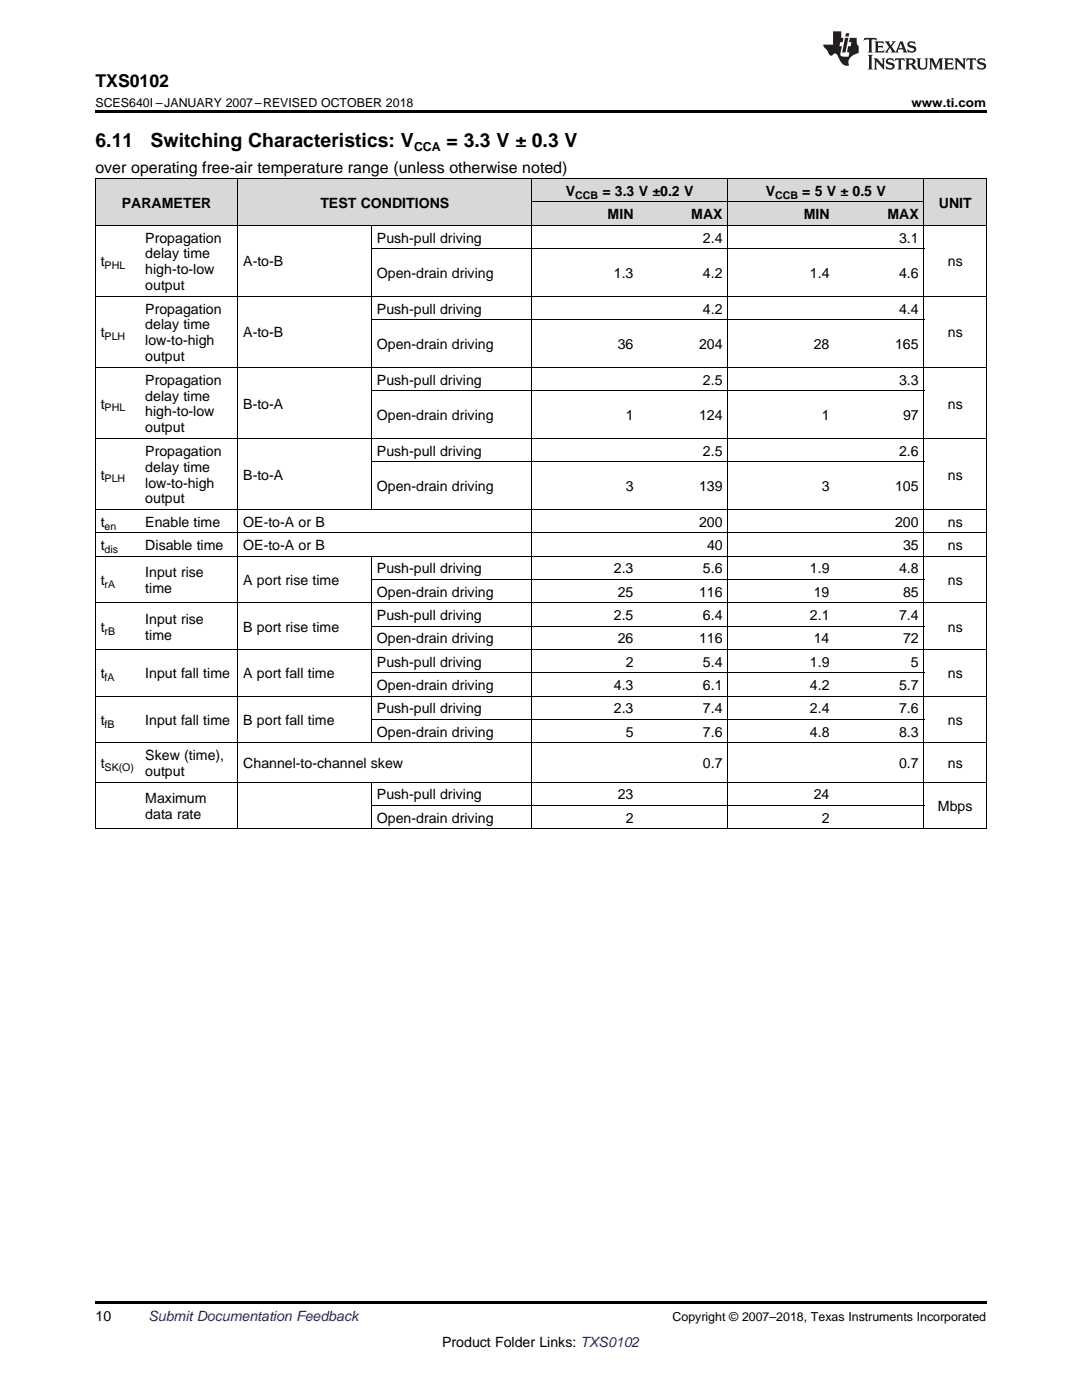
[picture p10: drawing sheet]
<svg xmlns="http://www.w3.org/2000/svg" width="216mm" height="279mm" viewBox="0 0 216 279" stroke-linecap="round" stroke-linejoin="round" font-family="sans-serif">
<defs><g id="words">
<g font-size="3.9">
<text x="19" y="29.3">6.11</text>
<text x="30.1" y="29.3">Switching Characteristics: V</text>
<text x="89.1" y="29.3">= 3.3 V ± 0.3 V</text>
</g>
<text font-size="3.5" x="19" y="17.3">TXS0102</text>
<text font-size="3.2" x="19" y="34.4">over operating free-air temperature range (unless otherwise noted)</text>
<g font-size="2.8">
<text x="24.3" y="41.4">PARAMETER</text>
<text x="63.9" y="41.4">TEST CONDITIONS</text>
<text x="112.9" y="39.1">V</text>
<text x="120.2" y="39.1">= 3.3 V ±0.2 V</text>
<text x="152.8" y="39.1">V</text>
<text x="160.1" y="39.1">= 5 V</text>
<text x="167.7" y="39.1">± 0.5 V</text>
<text x="187.3" y="41.4">UNIT</text>
<text x="121.2" y="43.7">MIN</text>
<text x="137.9" y="43.7">MAX</text>
<text x="160.4" y="43.7">MIN</text>
<text x="177.1" y="43.7">MAX</text>
<text x="20.1" y="53.2">t</text>
<text x="29" y="48.4">Propagation</text>
<text x="29" y="51.6">delay time</text>
<text x="48.5" y="53.2">A-to-B</text>
<text x="75.2" y="48.4">Push-pull driving</text>
<text x="140.3" y="48.4">2.4</text>
<text x="179.4" y="48.4">3.1</text>
<text x="189.1" y="53.2">ns</text>
<text x="29" y="54.8">high-to-low</text>
<text x="29" y="57.9">output</text>
<text x="75.2" y="55.5">Open-drain driving</text>
<text x="122.5" y="55.5">1.3</text>
<text x="140.3" y="55.5">4.2</text>
<text x="161.6" y="55.5">1.4</text>
<text x="179.4" y="55.5">4.6</text>
<text x="29" y="62.6">Propagation</text>
<text x="29" y="65.8">delay time</text>
<text x="75.2" y="62.6">Push-pull driving</text>
<text x="140.3" y="62.6">4.2</text>
<text x="179.4" y="62.6">4.4</text>
<text x="20.1" y="67.3">t</text>
<text x="29" y="68.9">low-to-high</text>
<text x="48.5" y="67.3">A-to-B</text>
<text x="75.2" y="69.7">Open-drain driving</text>
<text x="123.3" y="69.7">36</text>
<text x="139.5" y="69.7">204</text>
<text x="162.4" y="69.7">28</text>
<text x="178.6" y="69.7">165</text>
<text x="189.1" y="67.3">ns</text>
<text x="29" y="72.1">output</text>
<text x="29" y="76.8">Propagation</text>
<text x="75.2" y="76.8">Push-pull driving</text>
<text x="140.3" y="76.8">2.5</text>
<text x="179.4" y="76.8">3.3</text>
<text x="20.1" y="81.5">t</text>
<text x="29" y="79.9">delay time</text>
<text x="29" y="83.1">high-to-low</text>
<text x="48.5" y="81.5">B-to-A</text>
<text x="75.2" y="83.9">Open-drain driving</text>
<text x="124.8" y="83.9">1</text>
<text x="139.5" y="83.9">124</text>
<text x="164" y="83.9">1</text>
<text x="180.2" y="83.9">97</text>
<text x="189.1" y="81.5">ns</text>
<text x="29" y="86.3">output</text>
<text x="20.1" y="95.7">t</text>
<text x="29" y="90.9">Propagation</text>
<text x="29" y="94.1">delay time</text>
<text x="48.5" y="95.7">B-to-A</text>
<text x="75.2" y="90.9">Push-pull driving</text>
<text x="140.3" y="90.9">2.5</text>
<text x="179.4" y="90.9">2.6</text>
<text x="189.1" y="95.7">ns</text>
<text x="29" y="97.3">low-to-high</text>
<text x="29" y="100.5">output</text>
<text x="75.2" y="98">Open-drain driving</text>
<text x="124.8" y="98">3</text>
<text x="139.5" y="98">139</text>
<text x="164" y="98">3</text>
<text x="178.6" y="98">105</text>
<text x="20.1" y="105.1">t</text>
<text x="29" y="105.1">Enable time</text>
<text x="48.5" y="105.1">OE-to-A or B</text>
<text x="139.5" y="105.1">200</text>
<text x="178.6" y="105.1">200</text>
<text x="189.1" y="105.1">ns</text>
<text x="20.1" y="109.8">t</text>
<text x="29" y="109.8">Disable time</text>
<text x="48.5" y="109.8">OE-to-A or B</text>
<text x="141.1" y="109.8">40</text>
<text x="180.2" y="109.8">35</text>
<text x="189.1" y="109.8">ns</text>
<text x="20.1" y="116.8">t</text>
<text x="29" y="115.2">Input rise</text>
<text x="29" y="118.4">time</text>
<text x="48.5" y="116.8">A port rise time</text>
<text x="75.2" y="114.4">Push-pull driving</text>
<text x="75.2" y="119.1">Open-drain driving</text>
<text x="122.5" y="114.4">2.3</text>
<text x="123.3" y="119.1">25</text>
<text x="139.5" y="119.1">116</text>
<text x="140.3" y="114.4">5.6</text>
<text x="161.6" y="114.4">1.9</text>
<text x="162.4" y="119.1">19</text>
<text x="179.4" y="114.4">4.8</text>
<text x="180.2" y="119.1">85</text>
<text x="189.1" y="116.8">ns</text>
<text x="29" y="124.5">Input rise</text>
<text x="75.2" y="123.8">Push-pull driving</text>
<text x="122.5" y="123.8">2.5</text>
<text x="140.3" y="123.8">6.4</text>
<text x="161.6" y="123.8">2.1</text>
<text x="179.4" y="123.8">7.4</text>
<text x="20.1" y="126.1">t</text>
<text x="29" y="127.7">time</text>
<text x="48.5" y="126.1">B port rise time</text>
<text x="75.2" y="128.4">Open-drain driving</text>
<text x="123.3" y="128.4">26</text>
<text x="139.5" y="128.4">116</text>
<text x="162.4" y="128.4">14</text>
<text x="180.2" y="128.4">72</text>
<text x="189.1" y="126.1">ns</text>
<text x="20.1" y="135.4">t</text>
<text x="29" y="135.4">Input fall time</text>
<text x="48.5" y="135.4">A port fall time</text>
<text x="75.2" y="133.1">Push-pull driving</text>
<text x="75.2" y="137.7">Open-drain driving</text>
<text x="122.5" y="137.7">4.3</text>
<text x="124.8" y="133.1">2</text>
<text x="140.3" y="133.1">5.4</text>
<text x="140.3" y="137.7">6.1</text>
<text x="161.6" y="133.1">1.9</text>
<text x="161.6" y="137.7">4.2</text>
<text x="179.4" y="137.7">5.7</text>
<text x="181.8" y="133.1">5</text>
<text x="189.1" y="135.4">ns</text>
<text x="75.2" y="142.4">Push-pull driving</text>
<text x="122.5" y="142.4">2.3</text>
<text x="140.3" y="142.4">7.4</text>
<text x="161.6" y="142.4">2.4</text>
<text x="179.4" y="142.4">7.6</text>
<text x="20.1" y="144.7">t</text>
<text x="29" y="144.7">Input fall time</text>
<text x="48.5" y="144.7">B port fall time</text>
<text x="75.2" y="147">Open-drain driving</text>
<text x="124.8" y="147">5</text>
<text x="140.3" y="147">7.6</text>
<text x="161.6" y="147">4.8</text>
<text x="179.4" y="147">8.3</text>
<text x="189.1" y="144.7">ns</text>
<text x="20.1" y="153.3">t</text>
<text x="29" y="151.7">Skew (time),</text>
<text x="29" y="154.9">output</text>
<text x="48.5" y="153.3">Channel-to-channel skew</text>
<text x="140.3" y="153.3">0.7</text>
<text x="179.4" y="153.3">0.7</text>
<text x="189.1" y="153.3">ns</text>
<text x="29" y="160.3">Maximum</text>
<text x="75.2" y="159.5">Push-pull driving</text>
<text x="123.3" y="159.5">23</text>
<text x="162.4" y="159.5">24</text>
<text x="187.1" y="161.9">Mbps</text>
<text x="29" y="163.4">data rate</text>
<text x="75.2" y="164.2">Open-drain driving</text>
<text x="124.8" y="164.2">2</text>
<text x="164" y="164.2">2</text>
<text x="19" y="263.6">10</text>
<text x="88.2" y="268.9">Product Folder Links: TXS0102</text>
</g>
<text font-size="2.8" fill="#0000c8" x="29.6" y="263.6">Submit Documentation Feedback</text>
<g font-size="2.5">
<text x="19" y="21.4">SCES640I –JANUARY 2007–REVISED OCTOBER 2018</text>
<text x="181.9" y="21.4">www.ti.com</text>
<text x="82.6" y="30.1">CCA</text>
<text x="134.2" y="263.6">Copyright © 2007–2018, Texas Instruments Incorporated</text>
</g>
<g font-size="2.1">
<text x="114.8" y="39.7">CCB</text>
<text x="154.7" y="39.7">CCB</text>
<text x="20.9" y="53.7">PHL</text>
<text x="20.9" y="67.9">PLH</text>
<text x="20.9" y="82.1">PHL</text>
<text x="20.9" y="96.3">PLH</text>
<text x="20.9" y="105.7">en</text>
<text x="20.9" y="110.3">dis</text>
<text x="20.9" y="117.3">rA</text>
<text x="20.9" y="126.6">rB</text>
<text x="20.9" y="136">fA</text>
<text x="20.9" y="145.3">fB</text>
<text x="20.9" y="153.8">SK(O)</text>
</g>
</g></defs>
<g fill="#d8d8d8">
<path d="M19 35.7h8.9v9.3h-8.9z"/>
<path d="M27.9 35.7h19.6v9.3h-19.6z"/>
<path d="M47.5 35.7h26.7v9.3h-26.7z"/>
<path d="M74.2 35.7h32v9.3h-32z"/>
<path d="M184.4 35.7h12.4v9.3h-12.4z"/>
<path d="M106.2 40.4h21.3v4.6h-21.3z"/>
<path d="M127.5 40.4h17.8v4.6h-17.8z"/>
<path d="M145.3 40.4h21.3v4.6h-21.3z"/>
<path d="M166.6 40.4h17.8v4.6h-17.8z"/>
<path d="M106.2 35.7h21.3v4.7h-21.3z"/>
<path d="M127.5 35.7h17.8v4.7h-17.8z"/>
<path d="M145.3 35.7h21.3v4.7h-21.3z"/>
<path d="M166.6 35.7h17.8v4.7h-17.8z"/>
</g>
<path d="M19 22h177.8v.5h-177.8zM19 165.4l.2 .1zM47.4 165.4l.1 .1zM74 165.4l.2 .1zM106 165.4l.2 .1zM127.4 165.4l.1 .1zM145.2 165.4l.1 .1zM166.5 165.4l.1 .1zM184.3 165.4l.1 .1zM196.7 165.4l.1 .1zM19 259.7h177.8v.5h-177.8z" fill="#000"/>
<g fill="none" stroke="#000" stroke-width=".2">
<path d="M19 35.6l177.8 .1v129.8M19.1 35.7v129.8M47.4 35.7v129.8M106.1 35.7v129.8M145.2 35.7v129.8M184.3 35.7v129.8M19 59.1h177.8M19 45h177.8M74.1 45v56.7M74.2 49.6h110.2M106.2 40.3h78.2M19 73.3h177.8"/>
<path d="M74.2 78h110.2M74.2 63.8h110.2M19 87.5h177.8M74.2 92.2h110.2M19 111h177.8M19 106.3h177.8M19 101.7h177.8M74.1 111v37.3M74.2 115.7h110.2M19 138.9h177.8M19 129.6h177.8M19 120.3h177.8"/>
<path d="M74.2 134.3h110.2M74.2 125h110.2M19 156.1h177.8M19 148.3h177.8M74.1 156.1v9.4M74.2 143.6h110.2M19 165.4h177.8M74.2 160.7h110.2"/>
</g>
<g fill="#231f20">
<path d="M172.5 7.6l-.1 .5 .4-.2h.6v.1v2.1l-.2 .4h.9l-.2-.4v-2.1l.1-.1h.5l.5 .2-.2-.5zM174.5 8.3l.2 .3v1.5l-.2 .4h1.8l.2-.6a1.04 1.04 0 0 1-1.3 .2v-.7h.6l.3 .2v-.6l-.3 .2h-.6v-.6l.8-.1 .4 .3-.2-.5zM176.5 8.3l.9 1.1-.9 1.1h.8l-.2-.2 .4-.7 .5 .7-.2 .2h1.5l-.2-.2 .2-.4h.9l.1 .4-.2 .2h1l-.3-.3-.7-1.9h-.5l-.9 2-.8-1 .9-1h-.8l.1 .3-.4 .5-.3-.6 .1-.2zM179.7 8.6l.4 1h-.7zM181.3 8.4a.63 .63 0 0 0-.2 .7 .63 .63 0 0 0 .6 .4l.6 .2 .1 .2a.75 .75 0 0 1-.7 .4 .75 .75 0 0 1-.6-.5l.1 .7 .1-.1a1.11 1.11 0 0 0 1.5-.6 1.13 1.13 0 0 0-1.2-.8l-.1-.4a1.04 1.04 0 0 1 1.2 .2l-.2-.5-.2 .1-.4-.2zM173.2 10.9l.2 .4v2.2l-.2 .4h1l-.3-.4v-2.2l.3-.4zM174.3 11.6l.3 .4v1.5l-.3 .4h.8l-.2-.4v-1.3l1.5 1.7v-1.9l.2-.4h-.7l.2 .4v.9l-1.1-1.3zM177 11.8a.62 .62 0 0 0-.2 .7 .62 .62 0 0 0 .6 .4l.6 .1 .1 .3a.76 .76 0 0 1-.7 .3 .76 .76 0 0 1-.7-.4l.2 .7 .1-.1a1.11 1.11 0 0 0 1.5-.6 1.13 1.13 0 0 0-1.2-.8l-.1-.4a1.04 1.04 0 0 1 1.2 .2l-.2-.6-.2 .1-.5-.1zM178.7 11.6l-.2 .6a.61 .61 0 0 1 .8-.3v1.6l-.2 .4h.9l-.2-.4v-1.6a.63 .63 0 0 1 .7 .3l-.1-.6zM180.6 11.6l.3 .4v1.5l-.3 .4h1l-.2-.2-.1-.8 .6 .2a.76 .76 0 0 0 1.2 .7l-1-1a.58 .58 0 0 0 .6-.5 .58 .58 0 0 0-.5-.6zM181.4 11.9h.1a.45 .45 0 0 1 .5 .1 .45 .45 0 0 1 .1 .5l-.8 .2zM182.9 11.6l.2 .2a2.17 2.17 0 0 0 .3 1.9 .99 .99 0 0 0 1.6-.6v-1.1l.2-.4h-.7l.2 .2a1.92 1.92 0 0 1-.2 1.8 .6 .6 0 0 1-.9-.5v-1.1l.2-.4zM185.4 11.6l.2 .4v1.5l-.2 .4h.7l-.2-.4v-1.4l.8 1.8 .8-1.8v1.4l-.2 .4h.9l-.2-.4v-1.5l.2-.4h-.8l-.6 1.5-.6-1.5zM188.4 11.6l.2 .4v1.5l-.2 .4h1.8l.1-.6a1.04 1.04 0 0 1-1.2 .1v-.6h.5l.4 .2v-.6l-.4 .2h-.5v-.7h.8l.3 .3-.1-.6zM190.5 11.6l.2 .4v1.5l-.2 .4h.7l-.2-.4v-1.3l1.5 1.7v-1.9l.2-.4h-.7l.2 .4v.9l-1.1-1.3zM192.9 11.6l-.1 .6a.61 .61 0 0 1 .7-.3l.1 1.6-.3 .4h1l-.3-.4 .1-1.6a.63 .63 0 0 1 .7 .3l-.1-.6zM195.2 11.8a.62 .62 0 0 0-.2 .7 .62 .62 0 0 0 .6 .4l.6 .1 .1 .3a.76 .76 0 0 1-.7 .3 .76 .76 0 0 1-.6-.4l.1 .7 .1-.1a1.11 1.11 0 0 0 1.6-.6 1.13 1.13 0 0 0-1.3-.8l-.1-.4a1.04 1.04 0 0 1 1.2 .2l-.1-.6-.2 .1-.5-.1z"/>
<path d="M166.2 6.3v2.6h-1.9v.4l.8 .9a.91 .91 0 0 0 1 .8 .56 .56 0 0 1 .5-.3 .56 .56 0 0 1 .5 .3l.4 .8a1.53 1.53 0 0 0 1.9 1.2 1.54 1.54 0 0 1 1-2.1l.9-.3v-1.4a1.52 1.52 0 0 1-.4-1.6h-1.3l-.2 .8h.5l-.2 .8h-.5l-.1 1v.2l.4 .1-.2 .8a1.93 1.93 0 0 1-1.6-.3l.3-1.8h-.5l.2-.8h.4l.2-.8h-.4v-1.3zM168.6 7.6l-.6 2.9h.7l.6-2.9zM168.8 6.6l-.1 .7h.6l.2-.7z"/>
</g>
<use href="#words"/>
</svg>
